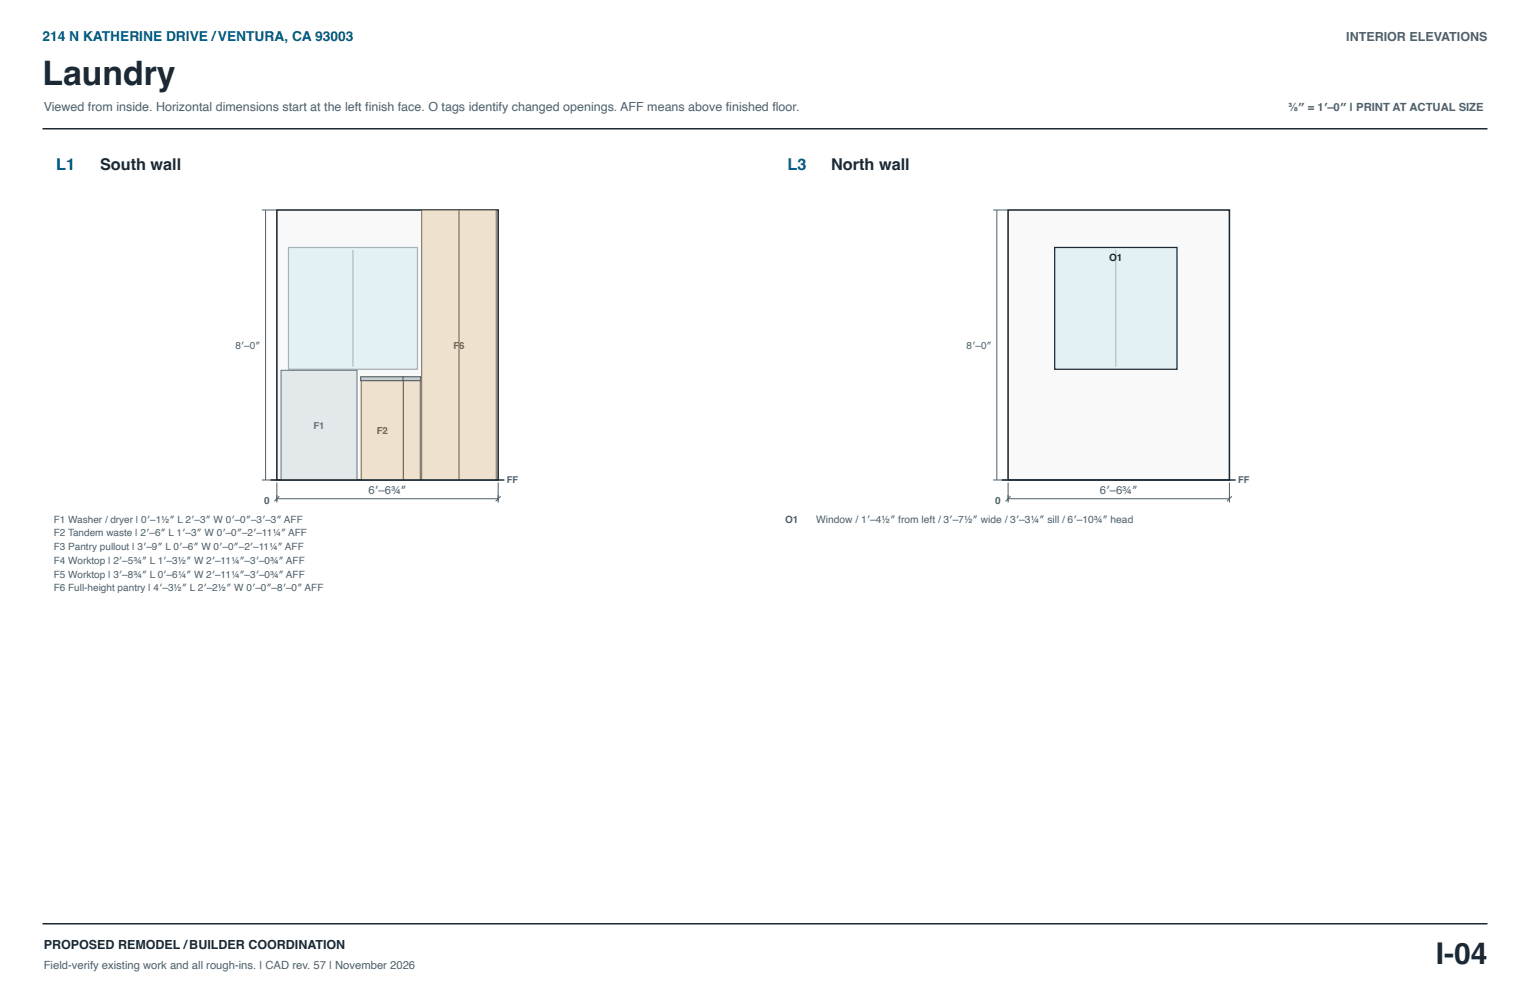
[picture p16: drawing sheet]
<svg xmlns="http://www.w3.org/2000/svg" width="432mm" height="279mm" viewBox="0 0 432 279" stroke-linecap="round" stroke-linejoin="round" font-family="sans-serif">
<defs><g id="words">
<text font-size="9.5" fill="#1c2934" x="12" y="24">Laundry</text>
<text font-size="8.5" fill="#1c2934" x="405.2" y="272">I-04</text>
<g font-size="4.6" fill="#005d84">
<text x="15.9" y="48">L1</text>
<text x="222.2" y="48">L3</text>
</g>
<g font-size="4.6" fill="#1c2934">
<text x="28.2" y="48">South wall</text>
<text x="234.6" y="48">North wall</text>
</g>
<text font-size="3.9" fill="#005d84" x="12" y="11.6">214 N KATHERINE DRIVE /VENTURA, CA 93003</text>
<g font-size="3.5" fill="#4e606c">
<text x="379.9" y="11.6">INTERIOR ELEVATIONS</text>
<text x="12.3" y="31.4">Viewed from inside. Horizontal dimensions start at the left finish face. O tags identify changed openings. AFF means above finished floor.</text>
</g>
<text font-size="3.5" fill="#1c2934" x="12.3" y="267.8">PROPOSED REMODEL /BUILDER COORDINATION</text>
<g font-size="3.2" fill="#4e606c">
<text x="363.6" y="31.4">⅜″ = 1′–0″ | PRINT AT ACTUAL SIZE</text>
<text x="104" y="139.3">6′–6¾″</text>
<text x="310.4" y="139.3">6′–6¾″</text>
<text x="12.3" y="273.4">Field-verify existing work and all rough-ins. | CAD rev. 57 | November 2026</text>
</g>
<text font-size="2.9" fill="#4e606c" x="230.4" y="147.5">Window / 1′–4½″ from left / 3′–7½″ wide / 3′–3¼″ sill / 6′–10¾″ head</text>
<text font-size="2.8" fill="#1c2934" x="313" y="73.7">O1</text>
<g font-size="2.8" fill="#4e606c">
<text x="66.4" y="98.4">8′–0″</text>
<text x="272.8" y="98.4">8′–0″</text>
<text x="74.5" y="142.2">0</text>
<text x="280.9" y="142.2">0</text>
<text x="15.2" y="147.5">F1 Washer / dryer | 0′–1½″ L 2′–3″ W 0′–0″–3′–3″ AFF</text>
<text x="221.5" y="147.5">O1</text>
<text x="15.2" y="151.3">F2 Tandem waste | 2′–6″ L 1′–3″ W 0′–0″–2′–11¼″ AFF</text>
<text x="15.2" y="155.2">F3 Pantry pullout | 3′–9″ L 0′–6″ W 0′–0″–2′–11¼″ AFF</text>
<text x="15.2" y="159.1">F4 Worktop | 2′–5¾″ L 1′–3½″ W 2′–11¼″–3′–0¾″ AFF</text>
<text x="15.2" y="163">F5 Worktop | 3′–8¾″ L 0′–6¼″ W 2′–11¼″–3′–0¾″ AFF</text>
<text x="15.2" y="166.9">F6 Full-height pantry | 4′–3½″ L 2′–2½″ W 0′–0″–8′–0″ AFF</text>
</g>
<g font-size="2.7" fill="#73644b">
<text x="127.9" y="98.4">F6</text>
<text x="106.3" y="122.5">F2</text>
</g>
<text font-size="2.7" fill="#65777c" x="88.5" y="121">F1</text>
<g font-size="2.6" fill="#4e606c">
<text x="143.1" y="136.2">FF</text>
<text x="349.4" y="136.2">FF</text>
</g>
</g></defs>
<path d="M12 36.3h407.8M12 260.7h407.8" fill="none" stroke="#1c2934" stroke-width=".42"/>
<path d="M78.1 59.3h62.5v76.2h-62.5z" fill="#f8f9f8" stroke="#1c2934" stroke-width=".44"/>
<path d="M73.9 59.3h4.2M75 59.3v76.2M73.9 135.5h4.2" fill="none" stroke="#4e606c" stroke-width=".28"/>
<path d="M81.4 69.8h36.4v34.4h-36.4z" fill="#e3f1f4" stroke="#a7b2b9" stroke-width=".35"/>
<path d="M99.6 70.5v33" fill="none" stroke="#a7b2b9" stroke-width=".28"/>
<path d="M79.3 104.5h21.5v31h-21.5z" fill="#e3e9ea" stroke="#65777c" stroke-width=".28"/>
<g fill="#eee1ce" stroke="#73644b" stroke-width=".28">
<path d="M101.9 107.4h11.9v28.1h-11.9z"/>
<path d="M113.8 107.4h4.8v28.1h-4.8z"/>
</g>
<g fill="#c9cdcc" stroke="#505958" stroke-width=".28">
<path d="M101.8 106.3h12.2v1.1h-12.2z"/>
<path d="M113.7 106.3h5v1.1h-5z"/>
</g>
<path d="M119 59.3h21v76.2h-21z" fill="#eee1ce" stroke="#73644b" stroke-width=".28"/>
<path d="M129.5 59.3v76.2" fill="none" stroke="#73644b" stroke-width=".28"/>
<path d="M76.4 135.5h66" fill="none" stroke="#1c2934" stroke-width=".41"/>
<path d="M78.1 136.2v5.6M140.6 136.2v5.6M78.1 140.8h62.5M78.8 140.1l-1.4 1.4M141.3 140.1l-1.4 1.4" fill="none" stroke="#4e606c" stroke-width=".28"/>
<path d="M284.5 59.3h62.5v76.2h-62.5z" fill="#f8f9f8" stroke="#1c2934" stroke-width=".44"/>
<path d="M280.3 59.3h4.2M281.3 59.3v76.2M280.3 135.5h4.2" fill="none" stroke="#4e606c" stroke-width=".28"/>
<path d="M297.7 69.8h34.5v34.4h-34.5z" fill="#e3f1f4" stroke="#1c2934" stroke-width=".35"/>
<path d="M314.9 70.5v33" fill="none" stroke="#a7b2b9" stroke-width=".28"/>
<path d="M282.7 135.5h66" fill="none" stroke="#1c2934" stroke-width=".41"/>
<path d="M284.5 136.2v5.6M347 136.2v5.6M284.5 140.8h62.5M285.2 140.1l-1.4 1.4M347.7 140.1l-1.4 1.4" fill="none" stroke="#4e606c" stroke-width=".28"/>
<use href="#words"/>
</svg>
